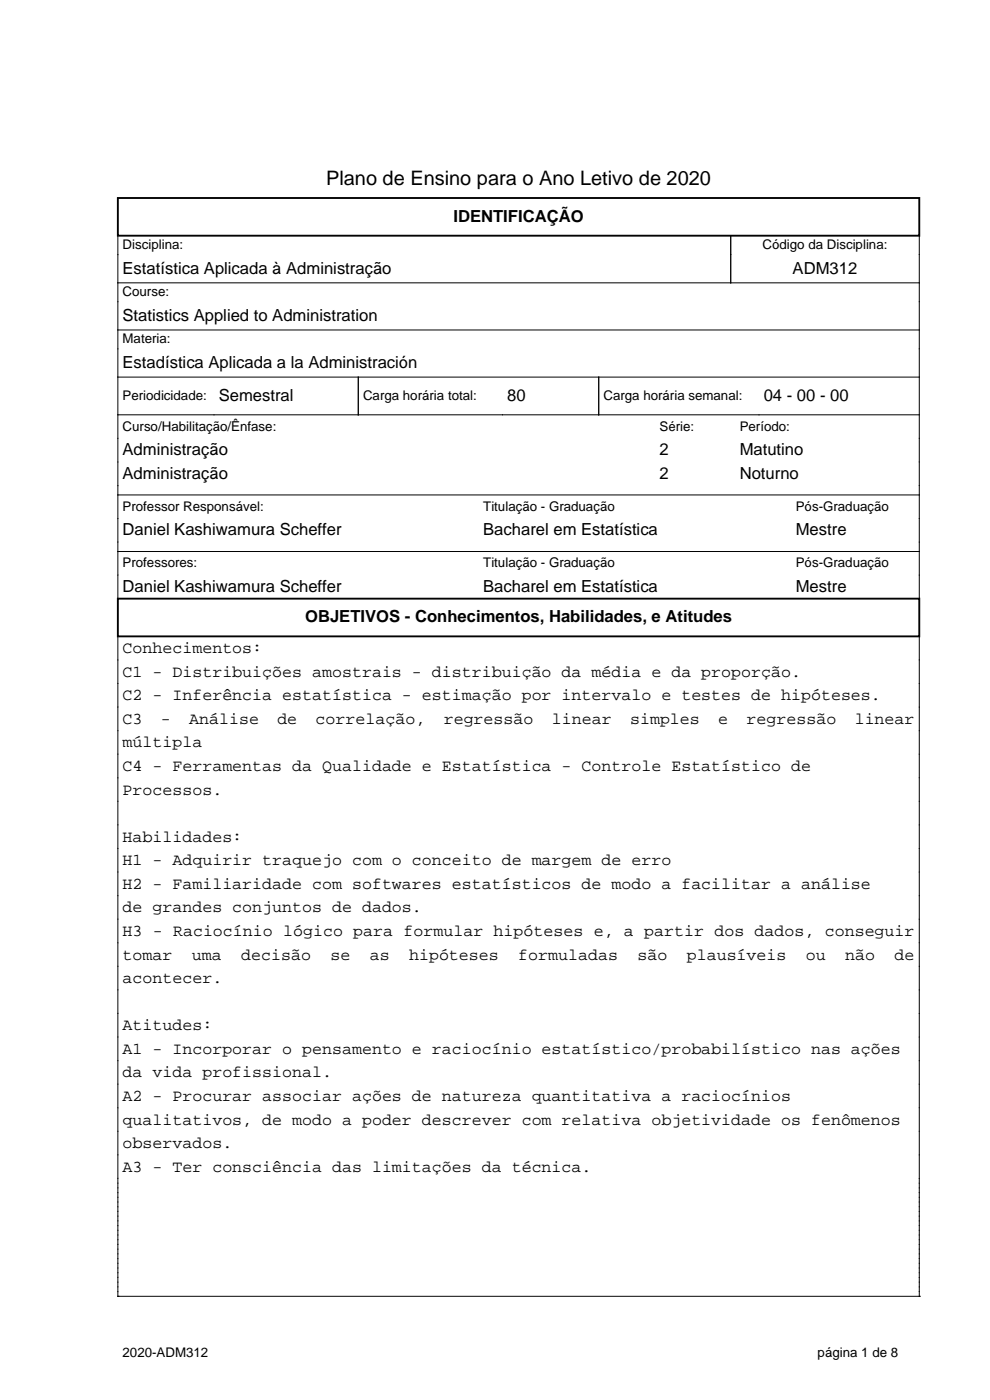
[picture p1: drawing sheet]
<svg xmlns="http://www.w3.org/2000/svg" width="210mm" height="297mm" viewBox="0 0 210 297" stroke-linecap="round" stroke-linejoin="round" font-family="sans-serif">
<defs><g id="words">
<text font-size="4.2" x="69.2" y="39.3">Plano de Ensino para o Ano Letivo de 2020</text>
<g font-size="3.5">
<text x="96.2" y="47.1">IDENTIFICAÇÃO</text>
<text x="26" y="58.1">Estatística Aplicada à Administração</text>
<text x="168.1" y="58.1">ADM312</text>
<text x="26" y="68.1">Statistics Applied to Administration</text>
<text x="26" y="78.1">Estadística Aplicada a la Administración</text>
<text x="46.4" y="85.1">Semestral</text>
<text x="107.6" y="85.1">80</text>
<text x="162" y="85.1">04 - 00 - 00</text>
<text x="26" y="96.6">Administração</text>
<text x="26" y="101.6">Administração</text>
<text x="139.9" y="96.6">2</text>
<text x="139.9" y="101.6">2</text>
<text x="156.9" y="96.6">Matutino</text>
<text x="156.9" y="101.6">Noturno</text>
<text x="26" y="113.6">Daniel Kashiwamura Scheffer</text>
<text x="102.5" y="113.6">Bacharel em Estatística</text>
<text x="168.8" y="113.6">Mestre</text>
<text x="26" y="125.6">Daniel Kashiwamura Scheffer</text>
<text x="102.5" y="125.6">Bacharel em Estatística</text>
<text x="168.8" y="125.6">Mestre</text>
<text x="64.7" y="132.1">OBJETIVOS - Conhecimentos, Habilidades, e Atitudes</text>
<text x="26" y="138.6">Conhecimentos:</text>
<text x="26" y="143.6">C1 - Distribuições amostrais - distribuição da média e da proporção.</text>
<text x="26" y="148.6">C2 - Inferência estatística - estimação por intervalo e testes de hipóteses.</text>
<text x="26" y="153.6">C3</text>
<text x="34.1" y="153.6">-</text>
<text x="40.1" y="153.6">Análise</text>
<text x="58.8" y="153.6">de</text>
<text x="67" y="153.6">correlação,</text>
<text x="94.1" y="153.6">regressão</text>
<text x="117.1" y="153.6">linear</text>
<text x="133.7" y="153.6">simples</text>
<text x="152.4" y="153.6">e</text>
<text x="158.4" y="153.6">regressão</text>
<text x="181.3" y="153.6">linear</text>
<text x="26" y="158.6">múltipla</text>
<text x="26" y="163.6">C4 - Ferramentas da Qualidade e Estatística - Controle Estatístico de</text>
<text x="26" y="168.6">Processos.</text>
<text x="26" y="178.6">Habilidades:</text>
<text x="26" y="183.6">H1 - Adquirir traquejo com o conceito de margem de erro</text>
<text x="26" y="188.6">H2 - Familiaridade com softwares estatísticos de modo a facilitar a análise</text>
<text x="26" y="193.6">de grandes conjuntos de dados.</text>
<text x="26" y="198.6">H3 - Raciocínio lógico para formular hipóteses e, a partir dos dados, conseguir</text>
<text x="26" y="203.6">tomar</text>
<text x="40.7" y="203.6">uma</text>
<text x="51.2" y="203.6">decisão</text>
<text x="70.1" y="203.6">se</text>
<text x="78.4" y="203.6">as</text>
<text x="86.8" y="203.6">hipóteses</text>
<text x="109.9" y="203.6">formuladas</text>
<text x="135.2" y="203.6">são</text>
<text x="145.7" y="203.6">plausíveis</text>
<text x="171" y="203.6">ou</text>
<text x="179.3" y="203.6">não</text>
<text x="189.8" y="203.6">de</text>
<text x="26" y="208.6">acontecer.</text>
<text x="26" y="218.6">Atitudes:</text>
<text x="26" y="223.6">A1 - Incorporar o pensamento e raciocínio estatístico/probabilístico nas ações</text>
<text x="26" y="228.6">da vida profissional.</text>
<text x="26" y="233.6">A2 - Procurar associar ações de natureza quantitativa a raciocínios</text>
<text x="26" y="238.6">qualitativos, de modo a poder descrever com relativa objetividade os fenômenos</text>
<text x="26" y="243.6">observados.</text>
<text x="26" y="248.6">A3 - Ter consciência das limitações da técnica.</text>
</g>
<g font-size="2.8">
<text x="26" y="52.8">Disciplina:</text>
<text x="161.7" y="52.8">Código da Disciplina:</text>
<text x="26" y="62.8">Course:</text>
<text x="26" y="72.8">Materia:</text>
<text x="26" y="84.8">Periodicidade:</text>
<text x="77" y="84.8">Carga horária total:</text>
<text x="128" y="84.8">Carga horária semanal:</text>
<text x="26" y="91.3">Curso/Habilitação/Ênfase:</text>
<text x="139.9" y="91.3">Série:</text>
<text x="156.9" y="91.3">Período:</text>
<text x="26" y="108.3">Professor Responsável:</text>
<text x="102.5" y="108.3">Titulação - Graduação</text>
<text x="168.8" y="108.3">Pós-Graduação</text>
<text x="26" y="120.3">Professores:</text>
<text x="102.5" y="120.3">Titulação - Graduação</text>
<text x="168.8" y="120.3">Pós-Graduação</text>
<text x="26" y="287.8">2020-ADM312</text>
<text x="173.4" y="287.8">página 1 de 8</text>
</g>
</g></defs>
<path d="M25 42h170v8h-170zM25 127h170v8h-170z" fill="none" stroke="#000" stroke-width=".4"/>
<g fill="none" stroke="#000" stroke-width=".21">
<path d="M25 50v77M155 50v10M195 50v77M25 60h170M25 70h170M25 80h170M76 80v8M127 80v8M25 88h170M25 105h170M25 117h170M25 135v140"/>
<path d="M195 135v140M25 275h.1M25 275h170M195 275h.1"/>
</g>
<use href="#words"/>
</svg>
